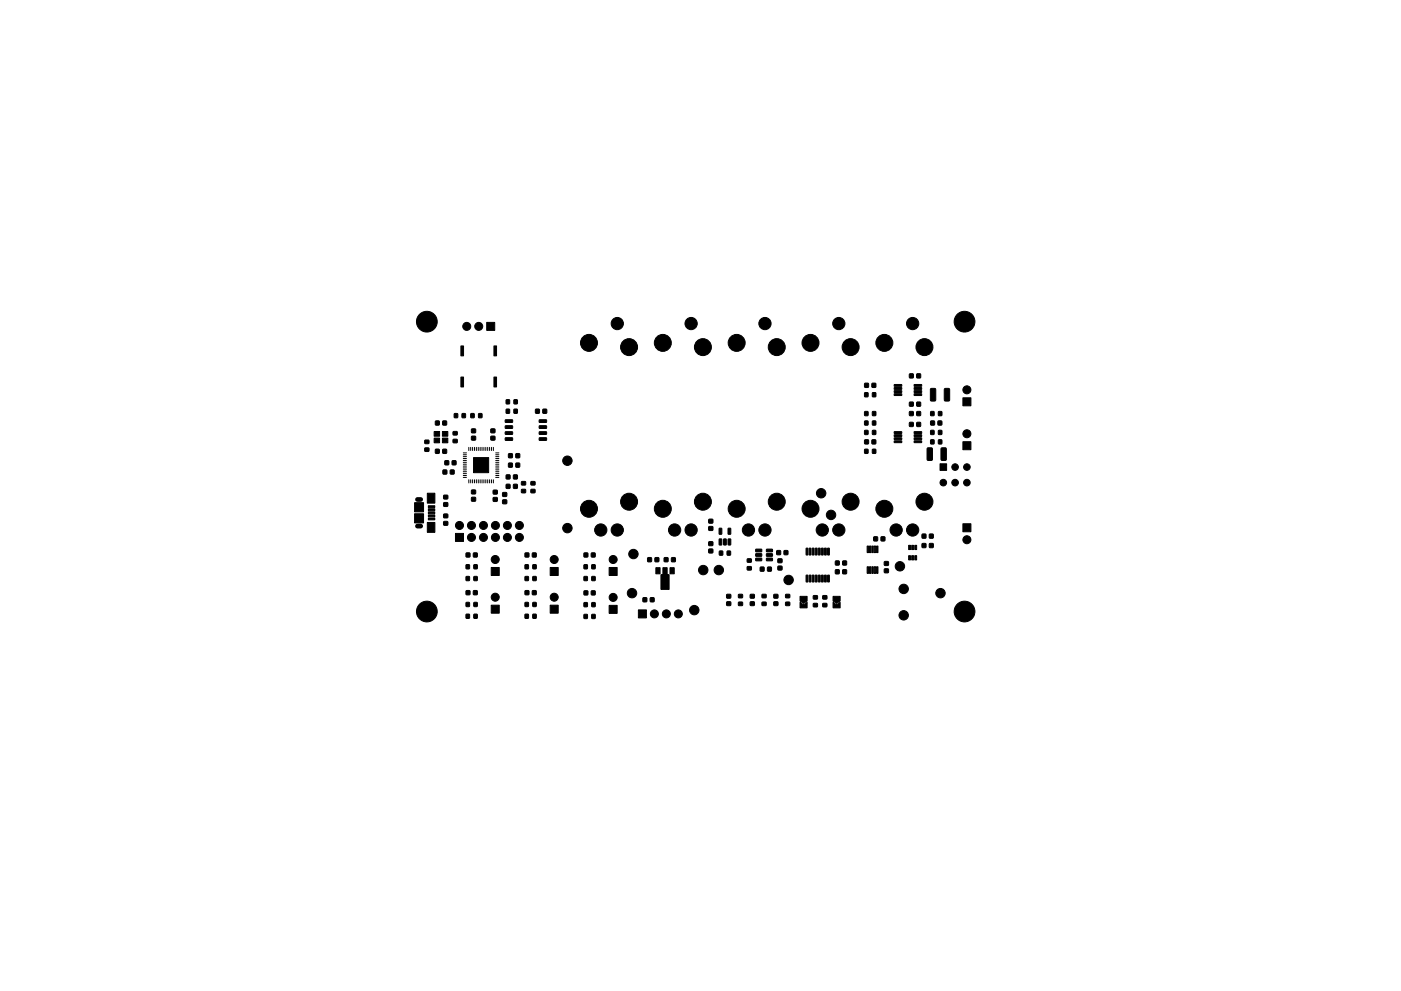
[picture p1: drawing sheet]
<svg xmlns="http://www.w3.org/2000/svg" width="297mm" height="210mm" viewBox="0 0 297 210" stroke-linecap="round" stroke-linejoin="round" font-family="sans-serif">
<g fill="#000" stroke="#000" stroke-width=".21">
<path d="M97.7 73.4h.6v2.1h-.6zM97.7 80h.6v2.1h-.6zM103.2 68.4h1.7v1.7h-1.7zM104.7 73.4h.6v2.1h-.6zM104.7 80h.6v2.1h-.6zM192.8 79.3h.8v.9h-.8zM194.4 79.3h.8v.9h-.8zM90.1 93.4h.8v.7h-.8zM90.1 95.1h.8v.6h-.8zM92.1 92.9h1.1v1h-1.1zM92.1 91.5h1.1v1h-1.1zM92.3 95.3h.8v.9h-.8z"/>
<path d="M92.3 89.3h.8v.9h-.8zM93.8 92.9h1.2v1h-1.2zM93.8 91.5h1.2v1h-1.2zM93.9 95.3h.8v.9h-.8zM93.9 89.3h.8v.9h-.8zM94.3 97.8h.8v.8h-.8zM96.1 93.2h.8v.7h-.8zM96.1 91.6h.8v.7h-.8zM95.9 97.8h.8v.8h-.8zM96.3 87.8h.7v.8h-.7zM98 87.8h.7v.8h-.7zM99.8 87.8h.7v.8h-.7z"/>
<path d="M100 92.6h.8v.7h-.8zM100 91h.8v.8h-.8zM100.4 97.1h3.2v3.2h-3.2zM101.5 87.8h.7v.8h-.7zM104.1 92.6h.8v.7h-.8zM104.1 91h.8v.8h-.8zM107.1 89.1h1.5l.1 .5h-1.5zM107.1 90.4l1.5-.1 .1 .5-1.5 .1zM107.1 91.6h1.5l.1 .5-1.5 .1zM107.1 92.9h1.5l.1 .5h-1.5zM107.3 86.8h.7v.9h-.7zM107.3 84.8h.7v.9h-.7z"/>
<path d="M107.8 96.3h.8v.8h-.8zM107.8 98.3h.8v.8h-.8zM109 86.8h.7v.9h-.7zM109 84.8h.7v.9h-.7zM109.4 96.3h.8v.8h-.8zM109.4 98.3h.8v.8h-.8zM114.3 92.9h1.5l.1 .5h-1.5zM114.3 91.6h1.5l.1 .5-1.5 .1zM114.3 90.4l1.5-.1 .1 .5-1.5 .1zM114.3 89.1h1.5l.1 .5h-1.5zM113.6 86.8h.7v.9h-.7zM115.1 86.8h.8v.9h-.8z"/>
<path d="M183.3 83.3h.7v.9h-.7zM183.3 87.3h.7v.9h-.7zM183.3 81.3h.8v.9h-.8zM183.3 91.3h.7v.9h-.7zM183.3 95.3h.7v.9h-.7zM183.3 89.3h.7v.9h-.7zM183.3 93.3h.8v.9h-.8zM184.9 81.3h.8v.9h-.8zM185 83.3h.7v.9h-.7zM185 87.3h.7v.9h-.7zM185 91.3h.7v.9h-.7zM184.9 93.3h.8v.9h-.8z"/>
<path d="M185 95.3h.7v.9h-.7zM185 89.3h.7v.9h-.7zM189.6 91.6h1.5l.1 .3-1.5 .1zM189.6 92.3l1.5-.1 .1 .3-1.5 .1zM189.6 92.9h1.5l.1 .3-1.5 .1zM189.6 93.6l1.5-.1 .1 .3-1.5 .1zM189.6 81.6h1.5l.1 .3-1.5 .1zM189.6 82.3l1.5-.1 .1 .3-1.5 .1zM189.6 82.9h1.5l.1 .3-1.5 .1zM189.6 83.6l1.5-.1 .1 .3-1.5 .1zM192.8 87.3h.8v.9h-.8zM192.8 89.6h.8v.9h-.8z"/>
<path d="M192.8 85.3h.8v.9h-.8zM193.8 93.6l1.5-.1 .1 .3-1.5 .1zM193.8 92.9h1.5l.1 .3-1.5 .1zM193.8 92.3l1.5-.1 .1 .3-1.5 .1zM193.8 91.6h1.5l.1 .3-1.5 .1zM193.8 83.6l1.5-.1 .1 .3-1.5 .1zM193.8 82.9h1.5l.1 .3-1.5 .1zM193.8 82.3l1.5-.1 .1 .3-1.5 .1zM193.8 81.6h1.5l.1 .3-1.5 .1zM194.4 87.3h.8v.9h-.8zM194.4 89.6h.8v.9h-.8zM194.4 85.3h.8v.9h-.8z"/>
<path d="M197.3 82.5l.8-.1 .3 .2v2.2l-.2 .3h-.7l-.2-.2zM197.3 87.3h.7v.9h-.7zM197.3 91.3h.7v.9h-.7zM197.3 89.3h.8v.9h-.8zM196.6 95.1l.8-.1 .3 .2v2.2l-.2 .3h-.7l-.2-.2zM197.3 93.3h.7v.9h-.7zM198.9 89.3h.8v.9h-.8zM199 87.3h.7v.9h-.7zM199 91.3h.7v.9h-.7zM199.3 98.4h1.4v1.4h-1.4zM199 93.3h.7v.9h-.7zM200.3 82.5l.8-.1 .2 .2 .1 2.2-.2 .3h-.8l-.2-.2z"/>
<path d="M199.6 95.1l.8-.1 .2 .2 .1 2.2-.2 .3h-.8l-.2-.2zM204.1 93.7h1.7v1.7h-1.7zM204.1 84.4h1.7v1.7h-1.7zM87.9 109h1.9v1.9h-1.9zM87.9 106.6h1.9v2h-1.9zM90.6 104.6h1.6v2.1h-1.6zM90.6 110.8h1.6v2.1h-1.6zM90.8 107.3h1.4v.4h-1.4zM90.8 107.9h1.4v.4h-1.4zM90.8 108.6h1.4v.4h-1.4zM90.8 109.2h1.4v.4h-1.4zM90.8 109.9h1.4v.4h-1.4z"/>
<path d="M94.1 106.7h.8v.7h-.8zM94.1 105.1h.8v.7h-.8zM94.1 109.1h.8v.7h-.8zM94.1 110.7h.8v.7h-.8zM93.9 99.7h.8v.9h-.8zM95.5 99.7h.8v.9h-.8zM96.6 113.2h1.7v1.7h-1.7zM98.8 119.8h.7v.9h-.7zM98.8 117.3h.8v.9h-.8zM100.4 117.3h.8v.9h-.8zM100.5 119.8h.7v.9h-.7zM100 104h.8v.8h-.8z"/>
<path d="M100 105.5h.8v.8h-.8zM104.6 104h.8v.8h-.8zM104.6 105.6h.8v.7h-.8zM106.6 104.5h.8v.8h-.8zM106.6 106.1h.8v.7h-.8zM107.3 102.8h.8v.8h-.8zM107.3 100.8h.8v.8h-.8zM108.9 102.8h.8v.8h-.8zM108.9 100.8h.8v.8h-.8zM111.3 119.8h.7v.9h-.7zM110.6 102.2h.8v.7h-.8zM110.6 103.8h.8v.7h-.8z"/>
<path d="M111.3 117.3h.8v.9h-.8zM112.9 117.3h.8v.9h-.8zM113 119.8h.7v.9h-.7zM112.6 102.2h.8v.7h-.8zM112.6 103.8h.8v.7h-.8zM123.8 119.8h.7v.9h-.7zM123.8 117.3h.8v.9h-.8zM125.4 117.3h.8v.9h-.8zM125.5 119.8h.7v.9h-.7zM137.3 118.3h.8v.9h-.8zM138.9 118.3h.8v.9h-.8zM140.8 118.3h.8v.9h-.8z"/>
<path d="M142.4 118.3h.8v.9h-.8zM150.3 111.7h.8v.8h-.8zM150.3 110.2h.8v.8h-.8zM150.3 115h.8v.7h-.8zM150.3 116.5h.8v.8h-.8zM152.5 116.9h.7v.9h-.7zM152.5 114.4h.5v1.2h-.5zM152.5 112.1h.5v1.3l-.5-.1zM153.4 114.4h.6l-.1 1.2h-.5zM154.2 116.9h.7v.9h-.7zM154.4 114.4h.5v1.2h-.5zM154.4 112.1h.5v1.3l-.5-.1z"/>
<path d="M158.4 118.6h.9v.7h-.9zM160.2 116.5h1.2l.1 .5-1.2 .1zM160.2 117.5h1.2l.1 .5h-1.2zM160.2 118.4h1.2l.1 .5-1.2 .1zM162.5 118.4h1.2l.1 .5-1.2 .1zM162.5 117.5h1.2l.1 .5h-1.2zM162.5 116.5h1.2l.1 .5-1.2 .1zM164.7 116.8h.8v.9h-.8zM165 118.6h.8v.8h-.8zM166.3 116.8h.7v.9h-.7zM170.9 116.3h.4l-.1 1.5-.3-.1zM171.6 116.3h.3v1.5l-.3-.1z"/>
<path d="M172.2 116.3h.4l-.1 1.5-.3-.1zM172.9 116.3h.3v1.5l-.3-.1zM173.5 116.3h.4l-.1 1.5-.3-.1zM174.2 116.3h.3v1.5l-.3-.1zM174.8 116.3h.4l-.1 1.5-.3-.1zM175.5 116.3h.3v1.5l-.3-.1zM177.1 119h.8v.9h-.8zM178.7 119h.8v.9h-.8zM183.9 115.8h.2v1.4h-.2zM184.3 115.8h.4v1.4h-.4zM184.9 115.8h.3v1.4h-.3zM185.3 113.9h.7v.8h-.7z"/>
<path d="M185.3 115.8h.4v1.4h-.4zM185.9 115.8h.2v1.4h-.2zM186.8 113.9h.8v.8h-.8zM192.7 117.9h.3v.9h-.3zM192.7 115.7h.3v.9h-.3zM193.3 117.9h.4v.9h-.4zM193.3 115.7h.4v.9h-.4zM194 117.9h.3v.9h-.3zM194 115.7h.3v.9h-.3zM195.5 113.3h.8v.9h-.8zM195.5 115.3h.8v.9h-.8zM197.1 113.3h.7v.9h-.7z"/>
<path d="M197.1 115.3h.7v.9h-.7zM204.1 111.1h1.7v1.7h-1.7zM98.8 127.8h.7v.9h-.7zM98.8 125.3h.8v.9h-.8zM98.8 130.3h.7v.9h-.7zM98.8 122.3h.7v.9h-.7zM100.4 125.3h.8v.9h-.8zM100.5 127.8h.7v.9h-.7zM100.5 130.3h.7v.9h-.7zM100.5 122.3h.7v.9h-.7zM104.1 120.4h1.7v1.7h-1.7zM104.1 128.4h1.7v1.7h-1.7z"/>
<path d="M111.3 125.3h.8v.9h-.8zM111.3 127.8h.7v.9h-.7zM111.3 122.3h.7v.9h-.7zM111.3 130.3h.7v.9h-.7zM112.9 125.3h.8v.9h-.8zM113 127.8h.7v.9h-.7zM113 122.3h.7v.9h-.7zM113 130.3h.7v.9h-.7zM116.7 128.4h1.7v1.7h-1.7zM116.7 120.4h1.7v1.7h-1.7zM123.8 127.9h.7v.8h-.7zM123.8 122.3h.7v.9h-.7z"/>
<path d="M123.8 130.4h.7v.8h-.7zM123.8 125.4h.8v.8h-.8zM125.5 127.9h.7v.8h-.7zM125.5 122.3h.7v.9h-.7zM125.4 125.4h.8v.8h-.8zM125.5 130.4h.7v.8h-.7zM129.2 120.4h1.6v1.7h-1.6zM129.2 128.4h1.6v1.7h-1.6zM135.3 129.4h1.8v1.7h-1.8zM136.3 126.8h.8v.9h-.8zM137.9 126.8h.8v.9h-.8zM139.1 120.4h.8v1.3h-.8z"/>
<path d="M140.5 120.4h1v1.5h.4v3.1h-1.8v-3.1h.4zM142.1 120.4h.8v1.3h-.8zM154.1 126.1h.8v.8h-.8zM154.1 127.7h.8v.7h-.8zM156.6 126.1h.8v.7h-.8zM156.6 127.8h.8v.7h-.8zM158.4 120.2h.9v.7h-.9zM159.1 126.1h.8v.8h-.8zM159.1 127.7h.8v.7h-.8zM161.2 120.3h.8v.9h-.8zM161.6 126.1h.8v.7h-.8zM161.6 127.8h.8v.7h-.8z"/>
<path d="M162.8 120.3h.7v.9h-.7zM164.1 126.1h.8v.8h-.8zM164.1 127.7h.8v.7h-.8zM165 120.1h.8v.8h-.8zM166.6 126.1h.8v.7h-.8zM166.6 127.8h.8v.7h-.8zM169.6 127.8l.8 .5 .7-.5v1.2h-1.5zM169.6 126.5h1.5v1l-.7 .5-.8-.5zM170.9 122l.4 .1-.1 1.4-.3-.1zM171.6 122l.3 .1v1.4l-.3-.1zM172.2 122l.4 .1-.1 1.4-.3-.1zM172.5 126.4h.8v.7h-.8z"/>
<path d="M172.5 128h.8v.7h-.8zM172.9 122l.3 .1v1.4l-.3-.1zM173.5 122l.4 .1-.1 1.4-.3-.1zM174.2 122l.3 .1v1.4l-.3-.1zM174.8 122l.4 .1-.1 1.4-.3-.1zM174.5 126.4h.8v.7h-.8zM174.5 128h.8v.7h-.8zM175.5 122l.3 .1v1.4l-.3-.1zM176.6 127.8l.8 .5 .7-.5v1.2h-1.5zM177.1 120.9h.8v.8h-.8zM176.6 126.5h1.5v1l-.7 .5-.8-.5zM178.7 120.9h.8v.8h-.8z"/>
<path d="M183.9 120.2h.2v1.4h-.2zM184.3 120.2h.4v1.4h-.4zM184.9 120.2h.3v1.4h-.3zM185.3 120.2h.4v1.4h-.4zM185.9 120.2h.2v1.4h-.2zM187.5 120.7h.8v.8h-.8zM187.5 119.2h.8v.7h-.8z"/>
<circle cx="90.5" cy="68.2" r="2.2"/>
<circle cx="99" cy="69.2" r=".85"/>
<circle cx="101.5" cy="69.2" r=".85"/>
<circle cx="124.9" cy="72.7" r="1.8"/>
<circle cx="130.9" cy="68.6" r="1.3"/>
<circle cx="133.4" cy="73.6" r="1.8"/>
<circle cx="140.5" cy="72.7" r="1.8"/>
<circle cx="146.5" cy="68.6" r="1.3"/>
<circle cx="149" cy="73.6" r="1.8"/>
<circle cx="156.2" cy="72.7" r="1.8"/>
<circle cx="162.2" cy="68.6" r="1.3"/>
<circle cx="164.7" cy="73.6" r="1.8"/>
<circle cx="171.8" cy="72.7" r="1.8"/>
<circle cx="177.8" cy="68.6" r="1.3"/>
<circle cx="180.3" cy="73.6" r="1.8"/>
<circle cx="187.5" cy="72.7" r="1.8"/>
<circle cx="193.5" cy="68.6" r="1.3"/>
<circle cx="196" cy="73.6" r="1.8"/>
<circle cx="204.5" cy="68.2" r="2.2"/>
<circle cx="120.3" cy="97.7" r="1"/>
<circle cx="202.5" cy="99.1" r=".7"/>
<circle cx="205" cy="92" r=".85"/>
<circle cx="205" cy="82.7" r=".85"/>
<circle cx="205" cy="99.1" r=".7"/>
<circle cx="97.4" cy="111.5" r=".85"/>
<circle cx="100" cy="114" r=".85"/>
<circle cx="100" cy="111.5" r=".85"/>
<circle cx="102.5" cy="114" r=".85"/>
<circle cx="102.5" cy="111.5" r=".85"/>
<circle cx="105" cy="118.7" r=".85"/>
<circle cx="105" cy="111.5" r=".85"/>
<circle cx="105" cy="114" r=".85"/>
<circle cx="107.6" cy="111.5" r=".85"/>
<circle cx="107.6" cy="114" r=".85"/>
<circle cx="110.1" cy="111.5" r=".85"/>
<circle cx="110.1" cy="114" r=".85"/>
<circle cx="117.5" cy="118.7" r=".85"/>
<circle cx="120.3" cy="112" r="1"/>
<circle cx="124.9" cy="107.9" r="1.8"/>
<circle cx="127.4" cy="112.4" r="1.3"/>
<circle cx="130" cy="118.7" r=".85"/>
<circle cx="130.9" cy="112.4" r="1.3"/>
<circle cx="133.4" cy="106.4" r="1.8"/>
<circle cx="134.3" cy="117.5" r="1"/>
<circle cx="140.5" cy="107.9" r="1.8"/>
<circle cx="143" cy="112.4" r="1.3"/>
<circle cx="146.5" cy="112.4" r="1.3"/>
<circle cx="149" cy="106.4" r="1.8"/>
<circle cx="156.2" cy="107.9" r="1.8"/>
<circle cx="158.7" cy="112.4" r="1.3"/>
<circle cx="162.2" cy="112.4" r="1.3"/>
<circle cx="164.7" cy="106.4" r="1.8"/>
<circle cx="171.8" cy="107.9" r="1.8"/>
<circle cx="174.1" cy="104.6" r="1"/>
<circle cx="174.3" cy="112.4" r="1.3"/>
<circle cx="176.2" cy="109.2" r="1"/>
<circle cx="177.8" cy="112.4" r="1.3"/>
<circle cx="180.3" cy="106.4" r="1.8"/>
<circle cx="187.5" cy="107.9" r="1.8"/>
<circle cx="190" cy="112.4" r="1.3"/>
<circle cx="193.5" cy="112.4" r="1.3"/>
<circle cx="196" cy="106.4" r="1.8"/>
<circle cx="200" cy="102.4" r=".7"/>
<circle cx="202.5" cy="102.4" r=".7"/>
<circle cx="205" cy="114.5" r=".85"/>
<circle cx="205" cy="102.4" r=".7"/>
<circle cx="90.5" cy="129.7" r="2.2"/>
<circle cx="105" cy="126.7" r=".85"/>
<circle cx="117.5" cy="126.7" r=".85"/>
<circle cx="130" cy="126.7" r=".85"/>
<circle cx="134" cy="125.8" r="1"/>
<circle cx="138.7" cy="130.2" r=".85"/>
<circle cx="141.3" cy="130.2" r=".85"/>
<circle cx="143.8" cy="130.2" r=".85"/>
<circle cx="147.2" cy="129.4" r="1"/>
<circle cx="149.1" cy="120.9" r="1"/>
<circle cx="152.4" cy="120.9" r="1"/>
<circle cx="167.2" cy="123" r="1"/>
<circle cx="190.8" cy="120.1" r="1"/>
<circle cx="191.6" cy="124.9" r="1"/>
<circle cx="191.6" cy="130.5" r="1"/>
<circle cx="199.4" cy="125.8" r="1"/>
<circle cx="204.5" cy="129.7" r="2.2"/>
</g>
<g fill="none" stroke="#000" stroke-width=".21">
<path d="M98.2 96.1h.7M98.2 96.5h.7M98.2 96.9h.7M98.2 97.3h.7M98.2 97.7h.7M98.2 98.1h.7M98.2 98.5h.7M98.2 98.9h.7M98.2 99.3h.7M98.2 99.7h.7M99.4 94.9v.7M99.8 94.9v.7"/>
<path d="M100.2 94.9v.7M100.6 94.9v.7M101 94.9v.7M101.4 94.9v.7M101.8 94.9v.7M102.2 94.9v.7M102.6 94.9v.7M103 94.9v.7M103.4 94.9v.7M103.8 94.9v.7M104.2 94.9v.7M104.6 94.9v.7"/>
<path d="M105.1 96.1h.7M105.1 96.5h.7M105.1 96.9h.7M105.1 97.3h.7M105.1 97.7h.7M105.1 98.1h.7M105.1 98.5h.7M105.1 98.9h.7M105.1 99.3h.7M105.1 99.7h.7M98.2 100.1h.7M98.2 100.5h.7"/>
<path d="M98.2 100.9h.7M98.2 101.3h.7M99.4 101.8v.7M99.8 101.8v.7M100.2 101.8v.7M100.6 101.8v.7M101 101.8v.7M101.4 101.8v.7M101.8 101.8v.7M102.2 101.8v.7M102.6 101.8v.7M103 101.8v.7"/>
<path d="M103.4 101.8v.7M103.8 101.8v.7M104.2 101.8v.7M104.6 101.8v.7M105.1 100.1h.7M105.1 100.5h.7M105.1 100.9h.7M105.1 101.3h.7"/>
</g>
<path d="M88.5 106h.7M88.5 111.6h.7" fill="none" stroke="#000" stroke-width="1"/>
</svg>
